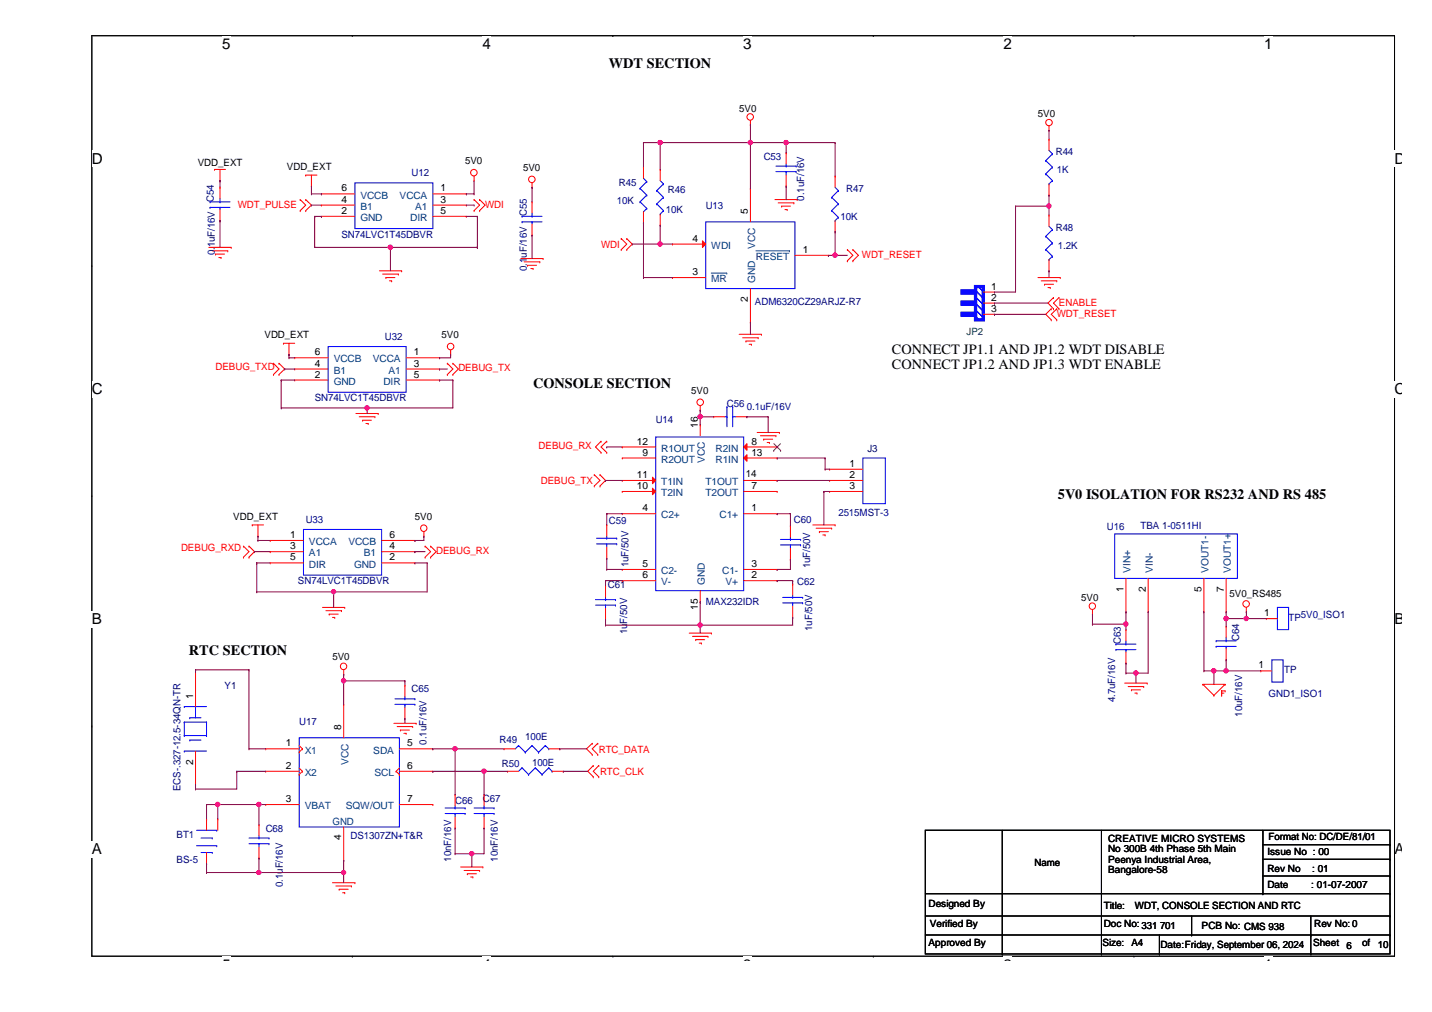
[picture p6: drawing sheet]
<svg xmlns="http://www.w3.org/2000/svg" width="297mm" height="210mm" viewBox="0 0 297 210" stroke-linecap="round" stroke-linejoin="round" font-family="sans-serif">
<defs><g id="words">
<g font-size="3.1">
<text x="46.1" y="10.2">5</text>
<text x="100.1" y="10.2">4</text>
<text x="154.1" y="10.2">3</text>
<text x="208.2" y="10.2">2</text>
<text x="262.2" y="10.2">1</text>
<text x="19" y="34">D</text>
<text x="289.3" y="34">D</text>
<text x="19" y="81.7">C</text>
<text x="289.3" y="81.7">C</text>
<text x="19" y="129.5">B</text>
<text x="289.3" y="129.5">B</text>
<text x="19" y="177.2">A</text>
<text x="289.3" y="177.2">A</text>
<text x="46.1" y="201.1">5</text>
<text x="100.1" y="201.1">4</text>
<text x="154.1" y="201.1">3</text>
<text x="208.2" y="201.1">2</text>
<text x="262.2" y="201.1">1</text>
</g>
<g font-size="3">
<text x="126.3" y="14.1">WDT SECTION</text>
<text x="185" y="73.4">CONNECT JP1.1 AND JP1.2 WDT DISABLE</text>
<text x="185" y="76.5">CONNECT JP1.2 AND JP1.3 WDT ENABLE</text>
<text x="110.6" y="80.4">CONSOLE SECTION</text>
<text x="219.5" y="103.5">5V0 ISOLATION FOR RS232 AND RS 485</text>
<text x="39.2" y="135.8">RTC SECTION</text>
</g>
<g font-size="2.1">
<text x="153.3" y="23.2">5V0</text>
<text x="215.3" y="24.3">5V0</text>
<text x="41" y="34.5">VDD_EXT</text>
<text x="59.5" y="35.2">VDD_EXT</text>
<text x="96.5" y="34">5V0</text>
<text x="108.5" y="35.4">5V0</text>
<text x="70.9" y="39.7">6</text>
<text x="91.4" y="39.7">1</text>
<text x="70.9" y="44.4">2</text>
<text x="70.9" y="42">4</text>
<text x="91.4" y="42">3</text>
<text x="91.4" y="44.4">5</text>
<text x="155.2" y="44.4" transform="rotate(-90 155.2 44.4)">5</text>
<text x="143.6" y="50.1">4</text>
<text x="166.5" y="52.5">1</text>
<text x="143.6" y="57.1">3</text>
<text x="155.2" y="62.7" transform="rotate(-90 155.2 62.7)">2</text>
<text x="205.6" y="60.1">1</text>
<text x="205.6" y="62.4">2</text>
<text x="205.6" y="64.7">3</text>
<text x="54.9" y="70.1">VDD_EXT</text>
<text x="91.6" y="70.1">5V0</text>
<text x="65.3" y="76">4</text>
<text x="65.3" y="73.7">6</text>
<text x="85.9" y="73.7">1</text>
<text x="85.9" y="76">3</text>
<text x="65.3" y="78.3">2</text>
<text x="85.9" y="78.3">5</text>
<text x="143.4" y="81.7">5V0</text>
<text x="144.7" y="88.8" transform="rotate(-90 144.7 88.8)">16</text>
<text x="132.1" y="92.2">12</text>
<text x="133.3" y="94.5">9</text>
<text x="155.9" y="92.2">8</text>
<text x="155.9" y="94.5">13</text>
<text x="132.1" y="99.1">11</text>
<text x="132.1" y="101.4">10</text>
<text x="154.7" y="99">14</text>
<text x="155.9" y="101.4">7</text>
<text x="176.2" y="96.8">1</text>
<text x="176.2" y="99.1">2</text>
<text x="176.2" y="101.4">3</text>
<text x="48.4" y="107.8">VDD_EXT</text>
<text x="86.1" y="107.8">5V0</text>
<text x="133.3" y="106">4</text>
<text x="155.9" y="106">1</text>
<text x="60.2" y="111.6">1</text>
<text x="60.2" y="113.9">3</text>
<text x="80.8" y="113.9">4</text>
<text x="80.8" y="111.6">6</text>
<text x="60.2" y="116.2">5</text>
<text x="80.8" y="116.2">2</text>
<text x="133.3" y="119.9">6</text>
<text x="133.3" y="117.6">5</text>
<text x="155.9" y="119.9">2</text>
<text x="155.9" y="117.6">3</text>
<text x="224.3" y="124.7">5V0</text>
<text x="233" y="122.8" transform="rotate(-90 233 122.8)">1</text>
<text x="237.7" y="122.8" transform="rotate(-90 237.7 122.8)">2</text>
<text x="249.2" y="122.8" transform="rotate(-90 249.2 122.8)">5</text>
<text x="253.8" y="122.8" transform="rotate(-90 253.8 122.8)">7</text>
<text x="255.1" y="123.7">5V0_RS485</text>
<text x="144.7" y="126.5" transform="rotate(-90 144.7 126.5)">15</text>
<text x="262.2" y="127.8">1</text>
<text x="69" y="136.9">5V0</text>
<text x="261.1" y="138.6">1</text>
<text x="40" y="144.9" transform="rotate(-90 40 144.9)">1</text>
<text x="59.3" y="154.8">1</text>
<text x="70.8" y="151.4" transform="rotate(-90 70.8 151.4)">8</text>
<text x="84.5" y="154.8">5</text>
<text x="40" y="158.6" transform="rotate(-90 40 158.6)">2</text>
<text x="59.3" y="159.5">2</text>
<text x="84.5" y="159.5">6</text>
<text x="59.3" y="166.4">3</text>
<text x="84.5" y="166.4">7</text>
<text x="70.8" y="174.3" transform="rotate(-90 70.8 174.3)">4</text>
<text x="214.6" y="179.7">Name</text>
<text x="229.9" y="174.6">CREATIVE MICRO SYSTEMS</text>
<text x="229.9" y="176.7">No 300B 4th Phase 5th Main</text>
<text x="229.9" y="178.9">Peenya Industrial Area,</text>
<text x="262.9" y="177.3">Issue No : 00</text>
<text x="263.1" y="174.3">Format No: DC/DE/81/01</text>
<text x="229.9" y="181.1">Bangalore-58</text>
<text x="262.9" y="184.3">Date</text>
<text x="262.9" y="180.8">Rev No</text>
<text x="272" y="184.3">: 01-07-2007</text>
<text x="272.2" y="180.8">: 01</text>
<text x="192.6" y="188.2">Designed By</text>
<text x="228.9" y="188.5">Title:</text>
<text x="235.4" y="188.5">WDT, CONSOLE SECTION AND RTC</text>
<text x="192.6" y="196.3">Approved By</text>
<text x="192.9" y="192.4">Verified By</text>
<text x="228.7" y="196.3">Size:</text>
<text x="228.9" y="192.4">Doc No: 331 701</text>
<text x="234.7" y="196.3">A4</text>
<text x="240.7" y="196.6">Date:Friday, September 06, 2024</text>
<text x="249.3" y="192.6">PCB No: CMS 938</text>
<text x="272.4" y="196.3">Sheet</text>
<text x="272.6" y="192.4">Rev No: 0</text>
<text x="279.3" y="196.8">6</text>
<text x="282.5" y="196.3">of</text>
<text x="285.8" y="196.6">10</text>
</g>
<g font-size="2.1" fill="#000080">
<text x="158.4" y="33.1">C53</text>
<text x="219" y="32.2">R44</text>
<text x="219.2" y="35.9">1K</text>
<text x="44.3" y="41.9" transform="rotate(-90 44.3 41.9)">C54</text>
<text x="85.4" y="36.6">U12</text>
<text x="128.4" y="38.6">R45</text>
<text x="138.6" y="40">R46</text>
<text x="166.8" y="41.6" transform="rotate(-90 166.8 41.6)">0.1uF/16V</text>
<text x="175.5" y="39.8">R47</text>
<text x="109.3" y="44.9" transform="rotate(-90 109.3 44.9)">C55</text>
<text x="127.9" y="42.4">10K</text>
<text x="138.1" y="44.2">10K</text>
<text x="146.4" y="43.3">U13</text>
<text x="174.4" y="45.6">10K</text>
<text x="219" y="47.9">R48</text>
<text x="44.6" y="53" transform="rotate(-90 44.6 53)">0.1uF/16V</text>
<text x="70.8" y="49.3">SN74LVC1T45DBVR</text>
<text x="219.5" y="51.6">1.2K</text>
<text x="109.3" y="56.2" transform="rotate(-90 109.3 56.2)">0.1uF/16V</text>
<text x="156.6" y="63.2">ADM6320CZ29ARJZ-R7</text>
<text x="79.8" y="70.6">U32</text>
<text x="65.3" y="83.3">SN74LVC1T45DBVR</text>
<text x="136" y="87.7">U14</text>
<text x="150.8" y="84.5">C56</text>
<text x="154.9" y="85.1">0.1uF/16V</text>
<text x="179.9" y="93.7">J3</text>
<text x="173.9" y="107.1">2515MST-3</text>
<text x="63.4" y="108.5">U33</text>
<text x="126.3" y="108.7">C59</text>
<text x="164.7" y="108.5">C60</text>
<text x="229.6" y="109.9">U16</text>
<text x="236.6" y="109.6">TBA 1-0511HI</text>
<text x="130.3" y="117.6" transform="rotate(-90 130.3 117.6)">1uF/50V</text>
<text x="168" y="117.9" transform="rotate(-90 168 117.9)">1uF/50V</text>
<text x="61.8" y="121.2">SN74LVC1T45DBVR</text>
<text x="126.1" y="121.9">C61</text>
<text x="146.4" y="125.6">MAX232IDR</text>
<text x="165.4" y="121.4">C62</text>
<text x="130.1" y="131.5" transform="rotate(-90 130.1 131.5)">1uF/50V</text>
<text x="168.4" y="130.9" transform="rotate(-90 168.4 130.9)">1uF/50V</text>
<text x="267.3" y="128.8">TP</text>
<text x="269.8" y="128.1">5V0_ISO1</text>
<text x="232.5" y="133.6" transform="rotate(-90 232.5 133.6)">C63</text>
<text x="257" y="132.9" transform="rotate(-90 257 132.9)">C64</text>
<text x="46.6" y="142.9">Y1</text>
<text x="85.4" y="143.6">C65</text>
<text x="266.4" y="139.7">TP</text>
<text x="231.4" y="145.6" transform="rotate(-90 231.4 145.6)">4.7uF/16V</text>
<text x="257.7" y="148.6" transform="rotate(-90 257.7 148.6)">10uF/16V</text>
<text x="263.1" y="144.5">GND1_ISO1</text>
<text x="62.1" y="150.3">U17</text>
<text x="88.5" y="154.4" transform="rotate(-90 88.5 154.4)">0.1uF/16V</text>
<text x="103.6" y="154">R49</text>
<text x="109" y="153.5">100E</text>
<text x="104.1" y="159.1">R50</text>
<text x="110.4" y="158.9">100E</text>
<text x="37.4" y="164.1" transform="rotate(-90 37.4 164.1)">ECS-.327-12.5-34QN-TR</text>
<text x="94.4" y="166.7">C66</text>
<text x="100.2" y="166.2">C67</text>
<text x="36.6" y="173.9">BT1</text>
<text x="55.1" y="172.5">C68</text>
<text x="36.6" y="179">BS-5</text>
<text x="72.7" y="174.1">DS1307ZN+T&amp;R</text>
<text x="93.6" y="178.7" transform="rotate(-90 93.6 178.7)">10nF/16V</text>
<text x="103.3" y="178.7" transform="rotate(-90 103.3 178.7)">10nF/16V</text>
<text x="58.7" y="184" transform="rotate(-90 58.7 184)">0.1uF/16V</text>
</g>
<g font-size="2.1" fill="#004080">
<text x="74.8" y="41.2">VCCB</text>
<text x="82.9" y="41.2">VCCA</text>
<text x="74.8" y="45.8">GND</text>
<text x="74.8" y="43.5">B1</text>
<text x="85.1" y="45.8">DIR</text>
<text x="86.1" y="43.5">A1</text>
<text x="147.5" y="51.6">WDI</text>
<text x="156.6" y="51.6" transform="rotate(-90 156.6 51.6)">VCC</text>
<text x="156.8" y="53.9">RESET</text>
<text x="147.5" y="58.5">MR</text>
<text x="156.6" y="58.7" transform="rotate(-90 156.6 58.7)">GND</text>
<text x="69.2" y="77.5">B1</text>
<text x="69.2" y="75.2">VCCB</text>
<text x="77.3" y="75.2">VCCA</text>
<text x="80.6" y="77.5">A1</text>
<text x="69.2" y="79.8">GND</text>
<text x="79.5" y="79.8">DIR</text>
<text x="137.2" y="93.7">R1OUT</text>
<text x="137.2" y="96">R2OUT</text>
<text x="146.2" y="96" transform="rotate(-90 146.2 96)">VCC</text>
<text x="148.4" y="93.7">R2IN</text>
<text x="148.4" y="96">R1IN</text>
<text x="137.2" y="100.6">T1IN</text>
<text x="146.3" y="100.6">T1OUT</text>
<text x="137.2" y="107.5">C2+</text>
<text x="137.2" y="102.9">T2IN</text>
<text x="146.3" y="102.9">T2OUT</text>
<text x="149.3" y="107.5">C1+</text>
<text x="64.1" y="113.1">VCCA</text>
<text x="72.3" y="113.1">VCCB</text>
<text x="64.1" y="115.4">A1</text>
<text x="64.1" y="117.7">DIR</text>
<text x="73.4" y="117.7">GND</text>
<text x="75.5" y="115.4">B1</text>
<text x="137.2" y="119.1">C2-</text>
<text x="149.8" y="119.1">C1-</text>
<text x="234.5" y="118.8" transform="rotate(-90 234.5 118.8)">VIN+</text>
<text x="239.1" y="118.8" transform="rotate(-90 239.1 118.8)">VIN-</text>
<text x="250.7" y="118.8" transform="rotate(-90 250.7 118.8)">VOUT1-</text>
<text x="255.3" y="118.8" transform="rotate(-90 255.3 118.8)">VOUT1+</text>
<text x="137.2" y="121.4">V-</text>
<text x="146.2" y="121.4" transform="rotate(-90 146.2 121.4)">GND</text>
<text x="150.5" y="121.4">V+</text>
<text x="63.2" y="156.3">X1</text>
<text x="63.2" y="161">X2</text>
<text x="72.3" y="158.6" transform="rotate(-90 72.3 158.6)">VCC</text>
<text x="77.4" y="156.3">SDA</text>
<text x="77.7" y="161">SCL</text>
<text x="63.2" y="167.9">VBAT</text>
<text x="71.7" y="167.9">SQW/OUT</text>
<text x="69" y="171.1">GND</text>
</g>
<g font-size="2.1" fill="#f00">
<text x="49.3" y="43.1">WDT_PULSE</text>
<text x="100.6" y="43.1">WDI</text>
<text x="124.7" y="51.4">WDI</text>
<text x="178.8" y="53.5">WDT_RESET</text>
<text x="219.2" y="65.7">WDT_RESET</text>
<text x="219.7" y="63.4">ENABLE</text>
<text x="44.7" y="76.8">DEBUG_TXD</text>
<text x="95.1" y="77">DEBUG_TX</text>
<text x="111.7" y="93.2">DEBUG_RX</text>
<text x="112.2" y="100.4">DEBUG_TX</text>
<text x="37.5" y="114.3">DEBUG_RXD</text>
<text x="90.5" y="114.9">DEBUG_RX</text>
<text x="124.2" y="156.1">RTC_DATA</text>
<text x="124.5" y="160.7">RTC_CLK</text>
</g>
<text font-size="2.1" fill="#004040" x="200.5" y="69.4">JP2</text>
</g></defs>
<path d="M19.1 7.4h270.2v190.9h-270.2z" fill="none" stroke="#000" stroke-width=".21"/>
<g fill="#fff">
<path d="M46.1 7.4h1.7v3.5h-1.7z"/>
<path d="M46.1 198.3h1.7v1.1h-1.7z"/>
</g>
<path d="M73.1 7.4h.1M73.1 198.3h.1" fill="none" stroke="#000" stroke-width=".21"/>
<g fill="#fff">
<path d="M100.1 7.4h1.7v3.5h-1.7z"/>
<path d="M100.1 198.3h1.7v1.1h-1.7z"/>
</g>
<path d="M127.1 7.4h.1M127.1 198.3h.1" fill="none" stroke="#000" stroke-width=".21"/>
<g fill="#fff">
<path d="M154.1 7.4h1.8v3.5h-1.8z"/>
<path d="M154.1 198.3h1.8v1.1h-1.8z"/>
</g>
<path d="M181.1 7.4h.1M181.1 198.3h.1" fill="none" stroke="#000" stroke-width=".21"/>
<g fill="#fff">
<path d="M208.2 7.4h1.7v3.5h-1.7z"/>
<path d="M208.2 198.3h1.7v1.1h-1.7z"/>
</g>
<path d="M235.2 7.4h.1M235.2 198.3h.1" fill="none" stroke="#000" stroke-width=".21"/>
<g fill="#fff">
<path d="M262.2 7.4h1.7v3.5h-1.7z"/>
<path d="M262.2 198.3h1.7v1.1h-1.7z"/>
<path d="M19.1 31.2h2.2v3.5h-2.2z"/>
<path d="M289.3 31.2h1.5v3.5h-1.5z"/>
<path d="M19.1 79h2.2v3.4h-2.2z"/>
<path d="M289.3 79h1.5v3.4h-1.5z"/>
</g>
<path d="M19.1 55.1h.1M289.3 55.1h.1" fill="none" stroke="#000" stroke-width=".21"/>
<g fill="#fff">
<path d="M19.1 126.7h2v3.5h-2z"/>
<path d="M289.3 126.7h1.5v3.5h-1.5z"/>
</g>
<path d="M19.1 102.9h.1M289.3 102.9h.1" fill="none" stroke="#000" stroke-width=".21"/>
<g fill="#fff">
<path d="M19.1 174.4h2v3.5h-2z"/>
<path d="M289.3 174.4h1.5v3.5h-1.5z"/>
</g>
<g fill="none" stroke="#000" stroke-width=".21">
<path d="M19.1 150.6h.1M289.3 150.6h.1M191.9 172.2h96.4v25.7h-96.4zM207.9 172.2v25.7M228.5 172.2v25.7M262 178.2h26.3M262 175.2h26.3M262 172.2v13.2M288.3 178.2h.1M288.3 175.2h.1M191.9 193.9h96.4M191.9 190h96.4"/>
<path d="M191.9 185.4h96.4M207.9 197.9h.1M228.5 197.9h.1M240.5 197.9h.1M240.5 193.9v4M247.2 193.9h.1M247.2 190v3.9M262 185.4h.1M262 181.7h26.3M271.9 197.9h.1M271.9 193.9h.1M271.9 190v7.9"/>
<path d="M288.3 181.7h.1M288.3 193.9h.1M288.3 190h.1M288.3 185.4h.1"/>
</g>
<g fill="none" stroke="#f00" stroke-width=".21">
<path d="M44.5 35.1h.1M44.5 35.1h2.3M45.6 37.5h.1M45.6 35.1v2.4M63.4 36.3h.1M63.4 36.3h2.3M64.6 38.6h.1M64.6 36.3v2.3M98.3 37.5h.1M98.3 36.5v1M110.4 38.9h.1M110.4 37.9v1"/>
<path d="M155.7 25.9h.1M155.7 25v.9M217.6 27.1h.1M217.6 26.1v1M43.3 51.3h4.7M44 52h3.2M44.7 52.7h.1M44.7 52.7h1.9M45.4 53.4h.4M45.8 53.4h.1M47.2 52h.1M48 51.3h.1"/>
<path d="M62.3 41.4h.1M62.3 43.7h.1M62.3 41.4l1.1 1.1-1.1 1.2M63.4 43.7h.1M63.4 41.4h.1M63.4 41.4l1.2 1.1-1.2 1.2M78.7 56.2h4.6M79.4 56.9h3.2M80.1 57.6h.1M80.1 57.6h1.8M80.8 58.3h.4M81.2 58.3h.1"/>
<path d="M82.6 56.9h.1M83.3 56.2h.1M98.3 43.7h.1M98.3 41.4h.1M98.3 41.4l1.2 1.1-1.2 1.2M99.5 43.7h.1M99.5 41.4h.1M99.5 41.4l1.1 1.1-1.1 1.2M108 53.6h4.6M108.7 54.3h3.3M109.4 55h.1M109.4 55h1.9"/>
<path d="M110.1 55.7h.5M110.6 55.7h.1M112 54.3h.1M112.6 53.6h.1M128.9 49.5h.1M128.9 51.8h.1M128.9 49.5l1.1 1.1-1.1 1.2M130 51.8h.1M130 49.5h.1M130 49.5l1.1 1.1-1.1 1.2M160.7 41.4h4.7M161.4 42.1h3.3"/>
<path d="M162.1 42.8h.1M162.1 42.8h1.9M162.8 43.5h.5M163.3 43.5h.1M164.7 42.1h.1M165.4 41.4h.1M175.8 54.1h.1M175.8 51.8h.1M175.8 51.8l1.1 1.2-1.1 1.1M176.9 54.1h.1M176.9 51.8h.1M176.9 51.8l1.2 1.2-1.2 1.1"/>
<path d="M215.3 57.6h4.6M216 58.3h3.2M216.7 59h.1M216.7 59h1.8M217.4 59.6h.4M217.8 59.6h.1M219.2 58.3h.1M219.9 57.6h.1M56.7 75.4h.1M56.7 77.7h.1M56.7 75.4l1.2 1.1-1.2 1.2M57.9 77.7h.1"/>
<path d="M57.9 75.4h.1M57.9 75.4l1.2 1.1-1.2 1.2M58.8 71.2h.1M58.8 71.2h2.3M59.9 73.5h.1M59.9 71.2v2.3M92.8 77.7h.1M92.8 75.4h.1M92.8 75.4l1.1 1.1-1.1 1.2M93.5 73.5h.1M93.5 72.6v.9M93.9 77.7h.1"/>
<path d="M93.9 75.4h.1M93.9 75.4l1.2 1.1-1.2 1.2M153.3 69.3h4.6M154.1 70.1h3.2M154.7 70.7h.1M154.7 70.7h1.9M155.4 71.4h.5M155.9 71.4h.1M157.3 70.1h.1M157.9 69.3h.1M218.1 64h.1M218.1 66.3h.1"/>
<path d="M218.1 64l-1.2 1.2 1.2 1.1M218.5 61.7h.1M218.5 64h.1M218.5 61.7l-1.1 1.2 1.1 1.1M219.2 66.3h.1M219.2 64h.1M219.2 64l-1.1 1.2 1.1 1.1M219.7 64h.1M219.7 61.7h.1M219.7 61.7l-1.2 1.2 1.2 1.1M73.8 85.8h4.6M74.5 86.4h3.3"/>
<path d="M75.2 87.2h.1M75.2 87.2h1.8M75.9 87.8h.5M76.4 87.8h.1M77.8 86.4h.1M78.4 85.8h.1M123.3 98.5h.1M123.3 98.5l1.2 1.2-1.2 1.1M124.5 98.5h.1M124.5 98.5l1.1 1.2-1.1 1.1M124.7 93.9h.1M124.7 91.5h.1"/>
<path d="M124.7 91.5l-1.2 1.2 1.2 1.2M125.9 93.9h.1M125.9 91.5h.1M125.9 91.5l-1.2 1.2 1.2 1.2M145.2 85.1h.1M145.2 84.2v.9M157.1 89.7h4.6M157.7 90.4h3.3M158.4 91.1h.1M158.4 91.1h1.9M159.1 91.8h.5M159.6 91.8h.1"/>
<path d="M161 90.4h.1M161.7 89.7h.1M50.5 113.3h.1M50.5 115.6h.1M50.5 113.3l1.1 1.1-1.1 1.2M51.6 115.6h.1M51.6 113.3h.1M51.6 113.3l1.2 1.1-1.2 1.2M52.3 108.9h.1M52.3 108.9h2.4M53.5 111.2h.1M53.5 108.9v2.3"/>
<path d="M87.9 111.2h.1M87.9 110.3v.9M88.2 115.6h.1M88.2 113.3h.1M88.2 113.3l1.1 1.1-1.1 1.2M89.3 115.6h.1M89.3 113.3h.1M89.3 113.3l1.2 1.1-1.2 1.2M123.3 100.8h.1M124.5 100.8h.1M168.6 108.9h4.6M169.3 109.6h3.2"/>
<path d="M170 110.3h.1M170 110.3h1.8M170.7 111h.5M171.2 111h.1M172.5 109.6h.1M173.2 108.9h.1M66.9 126h4.6M67.6 126.7h3.2M68.3 127.4h.1M68.3 127.4h1.8M69 128.1h.4M69.4 128.1h.1"/>
<path d="M70.8 126.7h.1M71.3 139.9h.1M71.3 138.9v1M71.5 126h.1M143 131.3h4.6M143.6 132h3.3M144.3 132.7h.1M144.3 132.7h1.9M145 133.4h.5M145.5 133.4h.1M146.9 132h.1M147.6 131.3h.1"/>
<path d="M226.6 127.4h.1M226.6 126.4v1M258.5 126.9h.1M258.5 126v.9M81.7 150h4.6M82.4 150.7h3.2M83.1 151.4h.1M83.1 151.4h1.8M83.8 152.1h.4M84.2 152.1h.1M85.6 150.7h.1M86.3 150h.1"/>
<path d="M122.9 154.2h.1M122.9 156.5h.1M122.9 154.2l-1.2 1.1 1.2 1.2M123.1 158.8h.1M123.1 158.8l-1.2 1.2 1.2 1.1M124 156.5h.1M124 154.2h.1M124 154.2l-1.1 1.1 1.1 1.2M124.2 158.8h.1M124.2 158.8l-1.1 1.2 1.1 1.1M233.3 141.7h4.7M234 142.4h3.2"/>
<path d="M234.7 143.1h.1M234.7 143.1h1.9M235.4 143.8h.4M235.8 143.8h.1M237.2 142.4h.1M238 141.7h.1M249.5 141.9h.1M249.5 141.9h4.6M249.5 141.9l2.3 2.3M251.8 144.2h.1M253.4 143.3h.1M253.4 144.2h.1"/>
<path d="M253.4 143.8h.1M253.4 143.8h.5M253.4 143.3h.7M253.4 143.3v.9M254.1 141.9h.1M254.1 143.3h.1M254.1 141.9l-2.3 2.3M42.8 169.9h.1M42.8 179.2h.1M42.8 169.9v2.3M42.8 176.8v2.4M45.2 169.9h.1"/>
<path d="M45.2 169.9v2.3M95.5 179.8h4.7M100.2 179.8h.1M123.1 161.1h.1M124.2 161.1h.1M69 183.1h4.6M69.7 183.8h3.2M70.4 184.4h.1M70.4 184.4h1.8M71.1 185.2h.4M71.5 185.2h.1M72.9 183.8h.1"/>
<path d="M73.6 183.1h.1M96.3 180.6h3.2M96.9 181.2h.1M96.9 181.2h1.9M97.6 181.9h.5M98.1 181.9h.1M99.5 180.6h.1"/>
<circle cx="98.3" cy="35.8" r=".68"/>
<circle cx="110.3" cy="37.2" r=".68"/>
<circle cx="155.6" cy="24.3" r=".68"/>
<circle cx="217.6" cy="25.4" r=".67"/>
<circle cx="93.5" cy="71.9" r=".68"/>
<circle cx="145.2" cy="83.4" r=".68"/>
<circle cx="87.9" cy="109.5" r=".67"/>
<circle cx="71.3" cy="138.2" r=".67"/>
<circle cx="226.6" cy="125.7" r=".67"/>
<circle cx="258.5" cy="125.3" r=".68"/>
</g>
<path d="M40.8 172.2h4.2M40.8 175.4h4.2M41.7 176.8h2.3M41.7 173.8h2.3M44 176.8h.1M44 173.8h.1M45 172.2h.1M45 175.4h.1" fill="none" stroke="#00f" stroke-width=".21"/>
<path d="M202.4 59.4h1.6v6.9h-1.6z" fill-rule="evenodd" fill="#fff"/>
<path d="M202.4 59.4h1.6v6.9h-1.6zM199.6 65h2.8v.4h-2.8zM199.6 62.7h2.8v.4h-2.8zM199.6 60.3h2.8v.5h-2.8z" fill="none" stroke="#00f" stroke-width=".68"/>
<g fill="none" stroke="#f00" stroke-width=".21">
<path d="M45.6 38.9h.1M45.6 38.9v2.2M133.5 34.7h.1M133.5 34.7v2.3M136.9 35.1h.1M136.9 35.1v2.4M155.7 39.1h.1M155.7 39.1v6.9M163.1 31.7h.1M163.1 38.6h.1M163.1 31.7v2.3M163.1 36.3v2.3"/>
<path d="M173.2 36.5h.1M173.2 36.5v2.4M45.6 45.8h.1M45.6 43.5v2.3M133.5 46.2h.1M133.5 43.9v2.3M136.9 46.7h.1M136.9 44.4v2.3M139.5 57.6h.1M139.5 57.6h6.9M155.7 59.9v6.9M173.2 48.1h.1"/>
<path d="M173.2 45.8v2.3M155.7 66.8h.1M204 60.6h2.3M204 62.9h2.3M204 65.2h2.3M206.3 60.6h.1M206.3 62.9h.1M206.3 65.2h.1M148 86.4h.1M148 86.4h2.3M152.7 86.4h2.2M154.9 86.4h.1"/>
<path d="M125.9 108.9h.1M125.9 115.8h.1M125.9 108.9v2.3M125.9 113.5v2.3M164 109.1h.1M164 116h.1M164 109.1v2.3M164 113.7v2.3M233.6 120v6.9M238.2 120v6.9M249.7 120v6.9M254.3 120v6.9"/>
<path d="M125.6 121.6h.1M125.6 128.5h.1M125.6 121.6v2.3M125.6 126.2v2.3M164.4 121.1h.1M164.4 128.1h.1M164.4 121.1v2.3M164.4 125.8v2.3M233.6 126.9h.1M238.2 126.9h.1M249.7 126.9h.1M254.3 126.9h.1"/>
<path d="M254.3 136.9h.1M254.3 129.9h.1M254.3 129.9v2.3M254.3 134.5v2.4M262.7 128.3h.1M262.7 128.3h2.3M55.1 155.3h.1M55.1 160h.1M55.1 155.3h7M55.1 160h7M62.1 156h.1M62.1 154.6l.6 .7"/>
<path d="M62.1 159.3l.6 .7M62.7 155.3h.1M62.7 160h.1M62.7 155.3l-.6 .7M62.7 160l-.6 .7M71.3 146.1h.1M71.3 146.1v6.9M82.2 160h.1M82.2 160l.6 .7M82.8 155.3h7M82.8 160h7M82.8 159.3l-.6 .7"/>
<path d="M89.8 155.3h.1M89.8 160h.1M104.6 155.3h.1M104.6 155.3h2.3M105.3 160h.1M105.3 160h2.3M113.8 155.3h2.3M114.5 160h2.3M116.1 155.3h.1M116.8 160h.1M53.7 171.1h.1M53.7 178h.1"/>
<path d="M53.7 171.1v2.3M53.7 175.7v2.3M55.1 166.9h.1M55.1 166.9h7M62.1 160.7h.1M71.3 178.4h.1M71.3 171.5v6.9M82.8 160.7h.1M82.8 166.9h7M89.8 166.9h.1"/>
</g>
<g fill="none" stroke="#00f" stroke-width=".21">
<path d="M132.8 39.1h.1M132.8 39.1l1.4 1.4M133.5 37l.7 .7M134.2 37.7h.1M134.2 37.7l-1.4 1.4M136.2 39.5h.1M136.2 39.5l1.4 1.4M136.9 37.5l.7 .6M137.6 38.1h.1M137.6 38.1l-1.4 1.4M161 35.6h4.1M161 34.5h4.1"/>
<path d="M163.1 34.5h.1M163.1 35.6h.1M163.1 34v.5M163.1 35.6v.7M165.1 35.6h.1M165.1 34.5h.1M173.2 38.9l.7 .6M173.9 39.5h.1M173.9 39.5l-1.4 1.4M43.6 41.9h.1M43.6 43h.1M43.6 41.9h4.1"/>
<path d="M43.6 43h4.1M45.6 43h.1M45.6 41.9h.1M45.6 41.1v.8M45.6 43v.5M132.8 41.9h.1M132.8 41.9l1.4 1.3M133.5 43.9h.1M134.2 40.5h.1M134.2 43.2h.1M134.2 40.5l-1.4 1.4M134.2 43.2l-.7 .7"/>
<path d="M136.2 42.3h.1M136.2 42.3l1.4 1.4M136.9 44.4h.1M137.6 40.9h.1M137.6 43.7h.1M137.6 40.9l-1.4 1.4M137.6 43.7l-.7 .7M146.4 46h18.5v13.9h-18.5zM172.5 40.9h.1M172.5 43.7h.1M172.5 40.9l1.4 1.4M172.5 43.7l1.4 1.4"/>
<path d="M173.2 45.8h.1M173.9 42.3h.1M173.9 45.1h.1M173.9 42.3l-1.4 1.4M173.9 45.1l-.7 .7M150.3 86.4h.5M150.8 86.4h.1M150.8 84.4h.1M150.8 84.4v4.1M152 84.4h.1M152 86.4h.1M152 86.4h.7"/>
<path d="M152 84.4v4.1M123.7 112.8h4.2M123.7 111.6h4.2M125.9 111.6h.1M125.9 112.8h.1M125.9 111.2v.4M125.9 112.8v.7M127.9 112.8h.1M127.9 111.6h.1M161.9 113h4.2M161.9 111.9h4.2M164 111.9h.1"/>
<path d="M164 113h.1M164 111.4v.5M164 113v.7M166.1 113h.1M166.1 111.9h.1M231.2 110.7h25.5v9.3h-25.5zM123.5 125.5h4.2M123.5 124.4h4.2M125.6 124.4h.1M125.6 125.5h.1M125.6 123.9v.5M125.6 125.5v.7"/>
<path d="M127.7 125.5h.1M127.7 124.4h.1M162.3 125.1h4.2M162.3 123.9h4.2M164.4 123.9h.1M164.4 125.1h.1M164.4 123.4v.5M164.4 125.1v.7M166.5 125.1h.1M166.5 123.9h.1M252.3 132.9h.1M252.3 134.1h.1"/>
<path d="M252.3 132.9h4.1M252.3 134.1h4.1M254.3 134.1h.1M254.3 132.9h.1M254.3 132.2v.7M254.3 134.1v.4M265 126h2.3v4.6h-2.3zM62.1 153h20.7v18.5h-20.7zM107.6 154.6h.1M107.6 154.6l-.7 .7M107.6 154.6l1.4 1.4M108.3 159.3h.1"/>
<path d="M108.3 159.3l-.7 .7M108.3 159.3l1.3 1.4M109 156h.1M110.4 154.6h.1M110.4 154.6l-1.4 1.4M110.4 154.6l1.3 1.4M111 159.3h.1M111 159.3l-1.4 1.4M111 159.3l1.4 1.4M111.7 156h.1M113.1 154.6h.1M113.1 154.6l-1.4 1.4"/>
<path d="M113.1 154.6l.7 .7M113.8 155.3h.1M113.8 159.3h.1M113.8 159.3l-1.4 1.4M113.8 159.3l.7 .7M114.5 160h.1M51.6 175h4.2M51.6 173.8h4.2M53.7 173.8h.1M53.7 175h.1M53.7 173.4v.4M53.7 175v.7"/>
<path d="M55.8 175h.1M55.8 173.8h.1M109.6 160.7h.1M112.4 160.7h.1"/>
</g>
<path d="M147.5 56.6h3.2M150.7 56.6h.1" fill="none" stroke="#004080" stroke-width=".21"/>
<path d="M145.7 50l.7 .6-.7 .7z" fill="#f00"/>
<g fill="none" stroke="#f00" stroke-width=".21">
<path d="M110.4 48.8h.1M110.4 41.9h.1M110.4 41.9v2.3M110.4 46.5v2.3M139.5 50.6h.1M139.5 50.6h6.9M145.7 50l.7 .6-.7 .7zM164.9 53h6.9M171.8 53h.1M129.1 106.6h.1M129.1 106.6h6.9M129.1 120.4h.1"/>
<path d="M129.1 120.4h6.9M233.6 137.5h.1M233.6 130.6h.1M233.6 130.6v2.3M233.6 135.2v2.3"/>
</g>
<path d="M156.8 52h6.9M163.7 52h.1" fill="none" stroke="#004080" stroke-width=".21"/>
<g fill="none" stroke="#00f" stroke-width=".21">
<path d="M108.3 44.9h.1M108.3 46h.1M108.3 44.9h4.1M108.3 46h4.1M110.4 46h.1M110.4 44.9h.1M110.4 44.2v.7M110.4 46v.5M136 90.6h18.3v31.9h-18.3zM231.5 133.6h.1M231.5 134.7h.1M231.5 133.6h4.1"/>
<path d="M231.5 134.7h4.1M233.6 134.7h.1M233.6 133.6h.1M233.6 132.9v.7M233.6 134.7v.5"/>
</g>
<path d="M135.3 99l.7 .7-.7 .6z" fill="#f00"/>
<path d="M129.1 99.7h.1M129.1 92.7h.1M129.1 99.7h6.9M129.1 92.7h6.9M135.3 99l.7 .7-.7 .6z" fill="none" stroke="#f00" stroke-width=".21"/>
<path d="M154.3 92.7l.6-.7v1.4z" fill="#f00"/>
<path d="M154.3 92.7l.6-.7v1.4zM154.3 92.7h6.9M161.2 92.7h.1" fill="none" stroke="#f00" stroke-width=".21"/>
<path d="M160.5 93.4h.1M160.5 92l1.4 1.4M161.9 92l-1.4 1.4M161.9 93.4h.1" fill="none" stroke="#804000" stroke-width=".21"/>
<path d="M154.3 95l.6-.7v1.4z" fill="#f00"/>
<g fill="none" stroke="#f00" stroke-width=".21">
<path d="M145.2 88.1h.1M145.2 88.1v2.3M154.3 95l.6-.7v1.4zM154.3 95h6.9M154.3 99.7h6.9M161.2 95h.1M161.2 99.7h.1M129.1 118.1h.1M129.1 118.1h6.9M154.3 106.6h6.9M154.3 118.1h6.9M161.2 106.6h.1"/>
<path d="M161.2 118.1h.1M145.2 124.8h.1M145.2 122.5v2.3M154.3 120.4h6.9M161.2 120.4h.1"/>
</g>
<path d="M135.3 101.3l.7 .6-.7 .7z" fill="#f00"/>
<g fill="none" stroke="#f00" stroke-width=".21">
<path d="M217.6 28.9h.1M217.6 28.9v2.3M217.6 38.1v2.4M66.7 44.9h.1M66.7 42.5h.1M66.7 40.2h.1M66.7 40.2h6.9M66.7 42.5h6.9M66.7 44.9h6.9M89.8 40.2h6.9M89.8 42.5h6.9M89.8 44.9h6.9"/>
<path d="M96.7 40.2h.1M96.7 42.5h.1M96.7 44.9h.1M217.6 40.5h.1M217.6 44.6h.1M217.6 56.2h.1M217.6 44.6v2.3M217.6 53.8v2.4M61.1 78.8h.1M61.1 76.5h.1M61.1 74.2h.1M61.1 74.2h7"/>
<path d="M61.1 76.5h7M61.1 78.8h7M84.2 74.2h7M84.2 76.5h7M84.2 78.8h7M91.2 74.2h.1M91.2 76.5h.1M91.2 78.8h.1M129.1 95h.1M129.1 95h6.9M172.1 97.3h.1M172.1 99.7h.1"/>
<path d="M172.1 97.3h6.9M172.1 99.7h6.9M56 112.1h.1M56 114.4h.1M56 116.8h.1M56 112.1h6.9M56 114.4h6.9M56 116.8h6.9M79.2 112.1h6.9M79.2 114.4h6.9M79.2 116.8h6.9M86.1 116.8h.1"/>
<path d="M86.1 114.4h.1M86.1 112.1h.1M129.1 101.9h.1M129.1 101.9h6.9M135.3 101.3l.7 .6-.7 .7zM154.3 101.9h6.9M161.2 101.9h.1M172.1 101.9h.1M172.1 101.9h6.9M40.6 139.6h.1M40.6 139.6v7M261.5 139.1h.1"/>
<path d="M261.5 139.1h2.3M40.6 155.8v6.9M84 142.2h.1M84 149.1h.1M84 142.2v2.3M84 146.8v2.3M40.6 162.7h.1M94.4 164.8h.1M94.4 171.7h.1M94.4 164.8v2.3M94.4 169.4v2.3M100.4 164.8h.1"/>
<path d="M100.4 171.7h.1M100.4 164.8v2.3M100.4 169.4v2.3"/>
</g>
<g fill="none" stroke="#00f" stroke-width=".21">
<path d="M73.6 37.9h16.2v9.5h-16.2zM216.9 33.3h.1M216.9 36.1h.1M216.9 33.3l1.4 1.4M216.9 36.1l1.4 1.4M217.6 38.1h.1M217.6 31.2l.7 .7M218.3 31.9h.1M218.3 34.7h.1M218.3 37.5h.1M218.3 31.9l-1.4 1.4M218.3 34.7l-1.4 1.4"/>
<path d="M218.3 37.5l-.7 .6M216.9 49h.1M216.9 51.8h.1M216.9 49l1.4 1.4M216.9 51.8l1.4 1.4M217.6 53.8h.1M217.6 46.9l.7 .7M218.3 47.6h.1M218.3 50.4h.1M218.3 53.2h.1M218.3 47.6l-1.4 1.4M218.3 50.4l-1.4 1.4"/>
<path d="M218.3 53.2l-.7 .6M68.1 71.9h16.1v9.5h-16.1zM179 95h4.6v9.5h-4.6zM62.9 109.8h16.3v9.5h-16.3zM263.8 136.9h2.3v4.6h-2.3zM38.2 152.6h.1M38.2 149.8h.1M38.2 146.6h.1M38.2 155.8h.1M38.2 149.8v2.8M38.2 152.6h4.6M38.2 149.8h4.6"/>
<path d="M38.2 146.6h4.6M38.2 155.8h4.6M39.4 153.5h.1M39.4 148.9h.1M39.4 153.5h2.3M39.4 148.9h2.3M40.6 146.6h.1M40.6 146.6v2.3M42.8 149.8h.1M42.8 152.6h.1M42.8 149.8v2.8M81.9 146.1h4.2"/>
<path d="M81.9 144.9h4.2M84 144.9h.1M84 146.1h.1M84 144.5v.4M84 146.1v.7M86.1 146.1h.1M86.1 144.9h.1M92.3 168.7h4.2M92.3 167.6h4.2M94.4 167.6h.1M94.4 168.7h.1M94.4 167.1v.5"/>
<path d="M94.4 168.7v.7M96.5 168.7h.1M96.5 167.6h.1M98.3 168.7h4.2M98.3 167.6h4.2M100.4 167.6h.1M100.4 168.7h.1M100.4 167.1v.5M100.4 168.7v.7M102.5 168.7h.1M102.5 167.6h.1"/>
</g>
<path d="M133.5 29.6h.1M133.5 29.6v5.1M136.9 29.6h.1M155.7 25.9h.1M155.7 25.9v3.7h-22.2" fill="none" stroke="#800040" stroke-width=".21"/>
<circle cx="155.6" cy="29.6" r=".45" fill="#f0f"/>
<circle cx="155.6" cy="29.6" r=".45" fill="none" stroke="#f0f" stroke-width=".21"/>
<circle cx="136.9" cy="29.6" r=".45" fill="#f0f"/>
<circle cx="136.9" cy="29.6" r=".45" fill="none" stroke="#f0f" stroke-width=".21"/>
<path d="M136.9 29.6h.1M136.9 29.6v5.5M155.7 29.6h.1M155.7 29.6v9.5M155.7 29.6h17.5M163.1 29.6h.1M163.1 29.6v2.1" fill="none" stroke="#800040" stroke-width=".21"/>
<circle cx="163" cy="29.6" r=".45" fill="#f0f"/>
<circle cx="163" cy="29.6" r=".45" fill="none" stroke="#f0f" stroke-width=".21"/>
<path d="M163.1 38.6h.1M163.1 38.6v2.8M173.2 29.6h.1M173.2 29.6v6.9M133.5 46.2h.1M133.5 46.2v11.4M136.9 46.7h.1M136.9 46.7v3.9" fill="none" stroke="#800040" stroke-width=".21"/>
<circle cx="136.9" cy="50.6" r=".45" fill="#f0f"/>
<circle cx="136.9" cy="50.6" r=".45" fill="none" stroke="#f0f" stroke-width=".21"/>
<path d="M131.1 50.6h.1M131.1 50.6h8.4M136.9 50.6h.1M171.8 53h.1M173.2 48.1h.1M173.2 48.1v4.9h-1.4" fill="none" stroke="#800040" stroke-width=".21"/>
<circle cx="173.2" cy="52.9" r=".45" fill="#f0f"/>
<circle cx="173.2" cy="52.9" r=".45" fill="none" stroke="#f0f" stroke-width=".21"/>
<g fill="none" stroke="#800040" stroke-width=".21">
<path d="M217.6 27.1h.1M217.6 27.1v1.8M133.5 57.6h.1M133.5 57.6h6M173.2 53h.1M173.2 53h2.6M210.7 42.8h.1M210.7 42.8h6.9M210.7 42.8v17.8M217.6 40.5h.1M217.6 42.8h.1M217.6 40.5v4.1"/>
<path d="M155.7 66.8h.1M155.7 66.8v2.5"/>
</g>
<circle cx="217.6" cy="42.7" r=".45" fill="#f0f"/>
<circle cx="217.6" cy="42.7" r=".45" fill="none" stroke="#f0f" stroke-width=".21"/>
<path d="M65.3 51.3h33.7M81 51.3h.1M81 51.3v4.9M99 51.3h.1M217.6 56.2h.1M217.6 56.2v1.4M206.3 60.6h.1M206.3 62.9h.1M206.3 65.2h.1M206.3 60.6h4.4M206.3 62.9h11.1M206.3 65.2h10.6" fill="none" stroke="#800040" stroke-width=".21"/>
<circle cx="81" cy="51.3" r=".45" fill="#f0f"/>
<circle cx="81" cy="51.3" r=".45" fill="none" stroke="#f0f" stroke-width=".21"/>
<path d="M45.6 37.5h.1M45.6 37.5v1.4M110.4 38.9h.1M110.4 38.9v3M45.6 45.8h.1M45.6 45.8v5.5M110.4 48.8h.1M110.4 48.8v4.8M145.2 86.4h.1M145.2 85.1h.1M145.2 85.1v3M145.2 86.4h2.8" fill="none" stroke="#800040" stroke-width=".21"/>
<circle cx="145.2" cy="86.4" r=".45" fill="#f0f"/>
<circle cx="145.2" cy="86.4" r=".45" fill="none" stroke="#f0f" stroke-width=".21"/>
<g fill="none" stroke="#800040" stroke-width=".21">
<path d="M125.6 99.7h.1M125.6 99.7h3.5M125.9 92.7h.1M125.9 92.7h3.2M154.9 86.4h.1M154.9 86.4h4.4M159.3 86.4h.1M159.3 86.4v3.3M161.2 95h.1M161.2 99.7h.1M161.2 95h10M161.2 99.7h10.9"/>
<path d="M171.2 95h.1M171.2 97.3h.1M171.2 95v2.3M171.2 97.3h.9M125.9 106.6h.1M125.9 115.8h.1M125.9 118.1h.1M125.9 106.6v2.3M125.9 115.8v2.3M125.9 106.6h3.2M125.9 118.1h3.2M161.2 106.6h.1"/>
<path d="M161.2 118.1h.1M161.2 106.6h2.8M164 106.6h.1M164 116h.1M164 106.6v2.5M164 116v2.1h-2.8M170.9 101.9h.1M170.9 101.9v7M170.9 101.9h1.2M125.6 120.4h.1M125.6 128.5h.1M125.6 129.7h.1"/>
<path d="M125.6 120.4h3.5M125.6 120.4v1.2M125.6 128.5v1.2M145.2 124.8h.1M145.2 129.7h.1M145.2 124.8v6.5M161.2 120.4h.1M161.2 120.4h3.2M164.4 120.4h.1M164.4 128.1h.1M164.4 120.4v.7M164.4 128.1v1.6h-38.8"/>
</g>
<circle cx="145.2" cy="129.6" r=".45" fill="#f0f"/>
<circle cx="145.2" cy="129.6" r=".45" fill="none" stroke="#f0f" stroke-width=".21"/>
<path d="M40.6 138.9h.1M40.6 138.9h11M40.6 138.9v.7M51.6 138.9h.1M51.6 138.9v16.4M71.3 139.9h.1M71.3 139.9v1.3" fill="none" stroke="#800040" stroke-width=".21"/>
<circle cx="71.3" cy="141.2" r=".45" fill="#f0f"/>
<circle cx="71.3" cy="141.2" r=".45" fill="none" stroke="#f0f" stroke-width=".21"/>
<path d="M51.6 155.3h.1M51.6 155.3h3.5M71.3 141.2h.1M71.3 141.2h12.7M71.3 141.2v4.9M84 141.2h.1M84 149.1h.1M84 141.2v1M84 149.1v.9M89.8 155.3h.1M89.8 155.3h4.6" fill="none" stroke="#800040" stroke-width=".21"/>
<circle cx="94.4" cy="155.3" r=".45" fill="#f0f"/>
<circle cx="94.4" cy="155.3" r=".45" fill="none" stroke="#f0f" stroke-width=".21"/>
<path d="M49.1 160h.1M49.1 160v3.7M49.1 160h6M89.8 160h.1M89.8 160h10.6M94.4 155.3h.1M94.4 155.3h10.2M94.4 155.3v9.5M100.4 160h.1M100.4 160v4.8M116.1 155.3h.1M116.1 155.3h5.6" fill="none" stroke="#800040" stroke-width=".21"/>
<circle cx="100.4" cy="160" r=".45" fill="#f0f"/>
<circle cx="100.4" cy="160" r=".45" fill="none" stroke="#f0f" stroke-width=".21"/>
<g fill="none" stroke="#800040" stroke-width=".21">
<path d="M100.4 160h.1M100.4 160h4.9M116.8 160h.1M116.8 160h5.1M40.6 163.7h.1M40.6 162.7h.1M40.6 163.7h8.5M40.6 162.7v1M42.8 166.9h.1M42.8 166.9v3M42.8 166.9h2.4M45.2 166.9h.1"/>
<path d="M53.7 166.9h.1M53.7 166.9h1.4M53.7 166.9v4.2M94.4 171.7h.1M94.4 177.1h.1M94.4 171.7v5.4M94.4 177.1h3.5M100.4 171.7h.1M100.4 171.7v5.4"/>
</g>
<circle cx="97.8" cy="177.1" r=".45" fill="#f0f"/>
<circle cx="97.8" cy="177.1" r=".45" fill="none" stroke="#f0f" stroke-width=".21"/>
<path d="M42.8 179.2h.1M42.8 179.2v1.8M53.7 178h.1M53.7 178v3h-10.9M71.3 178.4h.1M71.3 178.4v2.6M97.9 177.1h.1M97.9 177.1h2.5M97.9 177.1v2.7M42.8 181h.1" fill="none" stroke="#800040" stroke-width=".21"/>
<circle cx="53.7" cy="181" r=".44" fill="#f0f"/>
<circle cx="53.7" cy="181" r=".44" fill="none" stroke="#f0f" stroke-width=".21"/>
<path d="M53.7 181h.1M53.7 181h17.6" fill="none" stroke="#800040" stroke-width=".21"/>
<circle cx="71.3" cy="181" r=".44" fill="#f0f"/>
<circle cx="71.3" cy="181" r=".44" fill="none" stroke="#f0f" stroke-width=".21"/>
<path d="M45.2 166.9h.1M45.2 166.9v3M45.2 166.9h8.5M53.7 166.9h.1M71.3 181h.1M71.3 181v2.1" fill="none" stroke="#800040" stroke-width=".21"/>
<circle cx="45.1" cy="166.9" r=".45" fill="#f0f"/>
<circle cx="45.1" cy="166.9" r=".45" fill="none" stroke="#f0f" stroke-width=".21"/>
<circle cx="53.7" cy="166.9" r=".45" fill="#f0f"/>
<circle cx="53.7" cy="166.9" r=".45" fill="none" stroke="#f0f" stroke-width=".21"/>
<path d="M226.6 129.5h.1M233.6 126.9h.1M233.6 126.9v2.6h-7M238.2 126.9h.1M238.2 126.9v12.7M249.7 126.9h.1M249.7 126.9v12.2M254.3 126.9h.1M254.3 126.9v1.4M258.5 126.9h.1M258.5 126.9v1.4" fill="none" stroke="#800040" stroke-width=".21"/>
<circle cx="233.5" cy="129.4" r=".45" fill="#f0f"/>
<circle cx="233.5" cy="129.4" r=".45" fill="none" stroke="#f0f" stroke-width=".21"/>
<path d="M233.6 129.5h.1M233.6 129.5v1.1M254.3 128.3h.1M254.3 128.3v1.6M254.3 128.3h4.2" fill="none" stroke="#800040" stroke-width=".21"/>
<circle cx="258.5" cy="128.3" r=".44" fill="#f0f"/>
<circle cx="258.5" cy="128.3" r=".44" fill="none" stroke="#f0f" stroke-width=".21"/>
<circle cx="254.3" cy="128.3" r=".45" fill="#f0f"/>
<circle cx="254.3" cy="128.3" r=".45" fill="none" stroke="#f0f" stroke-width=".21"/>
<path d="M233.6 137.5h.1M233.6 137.5v2.1M249.7 139.1h.1M249.7 139.1h2.1M254.3 136.9h.1M254.3 136.9v2.2M258.5 128.3h.1M258.5 128.3h4.2" fill="none" stroke="#800040" stroke-width=".21"/>
<circle cx="251.8" cy="139.1" r=".45" fill="#f0f"/>
<circle cx="251.8" cy="139.1" r=".45" fill="none" stroke="#f0f" stroke-width=".21"/>
<path d="M251.8 139.1h.1M251.8 139.1h9.7M251.8 139.1v2.8M254.3 139.1h.1" fill="none" stroke="#800040" stroke-width=".21"/>
<circle cx="254.3" cy="139.1" r=".45" fill="#f0f"/>
<circle cx="254.3" cy="139.1" r=".45" fill="none" stroke="#f0f" stroke-width=".21"/>
<path d="M233.6 139.6h.1M233.6 139.6h2" fill="none" stroke="#800040" stroke-width=".21"/>
<circle cx="235.6" cy="139.6" r=".45" fill="#f0f"/>
<circle cx="235.6" cy="139.6" r=".45" fill="none" stroke="#f0f" stroke-width=".21"/>
<g fill="none" stroke="#800040" stroke-width=".21">
<path d="M58.3 78.8h.1M58.3 78.8h2.8M58.3 78.8v5.8M59.1 76.5h.1M59.1 76.5h2M59.9 74.2h.1M59.9 73.5h.1M59.9 74.2h1.2M59.9 73.5v.7M91.2 74.2h.1M91.2 76.5h.1M91.2 78.8h.1"/>
<path d="M91.2 76.5h1.6M91.2 78.8h2.7M93.5 73.5h.1M93.5 73.5v.7h-2.3M93.9 78.8h.1M93.9 78.8v5.8h-35.6M58.3 84.6h.1M76.2 84.6h.1M226.6 129.5h.1M226.6 127.4v2.1M235.6 139.6h.1M235.6 139.6h2.6"/>
<path d="M235.6 139.6v2.1"/>
</g>
<circle cx="76.1" cy="84.6" r=".45" fill="#f0f"/>
<circle cx="76.1" cy="84.6" r=".45" fill="none" stroke="#f0f" stroke-width=".21"/>
<g fill="none" stroke="#800040" stroke-width=".21">
<path d="M76.2 84.6h.1M76.2 84.6v1.2M52.8 114.4h.1M52.8 114.4h3.2M53.3 116.8h.1M53.3 116.8h2.7M53.3 116.8v6M53.5 111.2h.1M53.5 112.1h.1M53.5 111.2v.9M53.5 112.1h2.5M86.1 112.1h.1"/>
<path d="M86.1 114.4h.1M86.1 116.8h.1M86.1 114.4h2.1M86.1 116.8h2.5M87.9 111.2h.1M87.9 111.2v.9h-1.8M88.6 116.8h.1M88.6 116.8v6h-35.3M53.3 122.8h.1M69.2 122.8h.1"/>
</g>
<circle cx="69.2" cy="122.7" r=".44" fill="#f0f"/>
<circle cx="69.2" cy="122.7" r=".44" fill="none" stroke="#f0f" stroke-width=".21"/>
<g fill="none" stroke="#800040" stroke-width=".21">
<path d="M64.6 38.6v1.6M98.3 37.5v2.7M64.6 42.5h.1M64.6 40.2h.1M64.6 42.5h2.1M64.6 40.2h2.1M65.3 44.9h.1M65.3 44.9h1.4M65.3 44.9v6.4M66.7 40.2h.1M66.7 44.9h.1M96.7 40.2h.1"/>
<path d="M96.7 42.5h1.6M96.7 40.2h1.6M96.7 44.9h2.3M98.3 42.5h.1M98.3 40.2h.1M99 44.9h.1M99 51.3h.1M99 44.9v6.4M69.2 122.8h.1M69.2 122.8v3.2"/>
</g>
<circle cx="155.6" cy="29.6" r=".45" fill="#f0f"/>
<circle cx="155.6" cy="29.6" r=".45" fill="none" stroke="#f0f" stroke-width=".21"/>
<circle cx="136.9" cy="29.6" r=".45" fill="#f0f"/>
<circle cx="136.9" cy="29.6" r=".45" fill="none" stroke="#f0f" stroke-width=".21"/>
<circle cx="163" cy="29.6" r=".45" fill="#f0f"/>
<circle cx="163" cy="29.6" r=".45" fill="none" stroke="#f0f" stroke-width=".21"/>
<circle cx="136.9" cy="50.6" r=".45" fill="#f0f"/>
<circle cx="136.9" cy="50.6" r=".45" fill="none" stroke="#f0f" stroke-width=".21"/>
<circle cx="173.2" cy="52.9" r=".45" fill="#f0f"/>
<circle cx="173.2" cy="52.9" r=".45" fill="none" stroke="#f0f" stroke-width=".21"/>
<circle cx="217.6" cy="42.7" r=".45" fill="#f0f"/>
<circle cx="217.6" cy="42.7" r=".45" fill="none" stroke="#f0f" stroke-width=".21"/>
<circle cx="81" cy="51.3" r=".45" fill="#f0f"/>
<circle cx="81" cy="51.3" r=".45" fill="none" stroke="#f0f" stroke-width=".21"/>
<circle cx="145.2" cy="86.4" r=".45" fill="#f0f"/>
<circle cx="145.2" cy="86.4" r=".45" fill="none" stroke="#f0f" stroke-width=".21"/>
<circle cx="145.2" cy="129.6" r=".45" fill="#f0f"/>
<circle cx="145.2" cy="129.6" r=".45" fill="none" stroke="#f0f" stroke-width=".21"/>
<circle cx="71.3" cy="141.2" r=".45" fill="#f0f"/>
<circle cx="71.3" cy="141.2" r=".45" fill="none" stroke="#f0f" stroke-width=".21"/>
<circle cx="94.4" cy="155.3" r=".45" fill="#f0f"/>
<circle cx="94.4" cy="155.3" r=".45" fill="none" stroke="#f0f" stroke-width=".21"/>
<circle cx="100.4" cy="160" r=".45" fill="#f0f"/>
<circle cx="100.4" cy="160" r=".45" fill="none" stroke="#f0f" stroke-width=".21"/>
<circle cx="97.8" cy="177.1" r=".45" fill="#f0f"/>
<circle cx="97.8" cy="177.1" r=".45" fill="none" stroke="#f0f" stroke-width=".21"/>
<circle cx="53.7" cy="181" r=".44" fill="#f0f"/>
<circle cx="53.7" cy="181" r=".44" fill="none" stroke="#f0f" stroke-width=".21"/>
<circle cx="71.3" cy="181" r=".44" fill="#f0f"/>
<circle cx="71.3" cy="181" r=".44" fill="none" stroke="#f0f" stroke-width=".21"/>
<circle cx="45.1" cy="166.9" r=".45" fill="#f0f"/>
<circle cx="45.1" cy="166.9" r=".45" fill="none" stroke="#f0f" stroke-width=".21"/>
<circle cx="53.7" cy="166.9" r=".45" fill="#f0f"/>
<circle cx="53.7" cy="166.9" r=".45" fill="none" stroke="#f0f" stroke-width=".21"/>
<circle cx="233.5" cy="129.4" r=".45" fill="#f0f"/>
<circle cx="233.5" cy="129.4" r=".45" fill="none" stroke="#f0f" stroke-width=".21"/>
<circle cx="258.5" cy="128.3" r=".44" fill="#f0f"/>
<circle cx="258.5" cy="128.3" r=".44" fill="none" stroke="#f0f" stroke-width=".21"/>
<circle cx="254.3" cy="128.3" r=".45" fill="#f0f"/>
<circle cx="254.3" cy="128.3" r=".45" fill="none" stroke="#f0f" stroke-width=".21"/>
<circle cx="251.8" cy="139.1" r=".45" fill="#f0f"/>
<circle cx="251.8" cy="139.1" r=".45" fill="none" stroke="#f0f" stroke-width=".21"/>
<circle cx="254.3" cy="139.1" r=".45" fill="#f0f"/>
<circle cx="254.3" cy="139.1" r=".45" fill="none" stroke="#f0f" stroke-width=".21"/>
<circle cx="235.6" cy="139.6" r=".45" fill="#f0f"/>
<circle cx="235.6" cy="139.6" r=".45" fill="none" stroke="#f0f" stroke-width=".21"/>
<circle cx="76.1" cy="84.6" r=".45" fill="#f0f"/>
<circle cx="76.1" cy="84.6" r=".45" fill="none" stroke="#f0f" stroke-width=".21"/>
<circle cx="69.2" cy="122.7" r=".44" fill="#f0f"/>
<circle cx="69.2" cy="122.7" r=".44" fill="none" stroke="#f0f" stroke-width=".21"/>
<use href="#words"/>
</svg>
